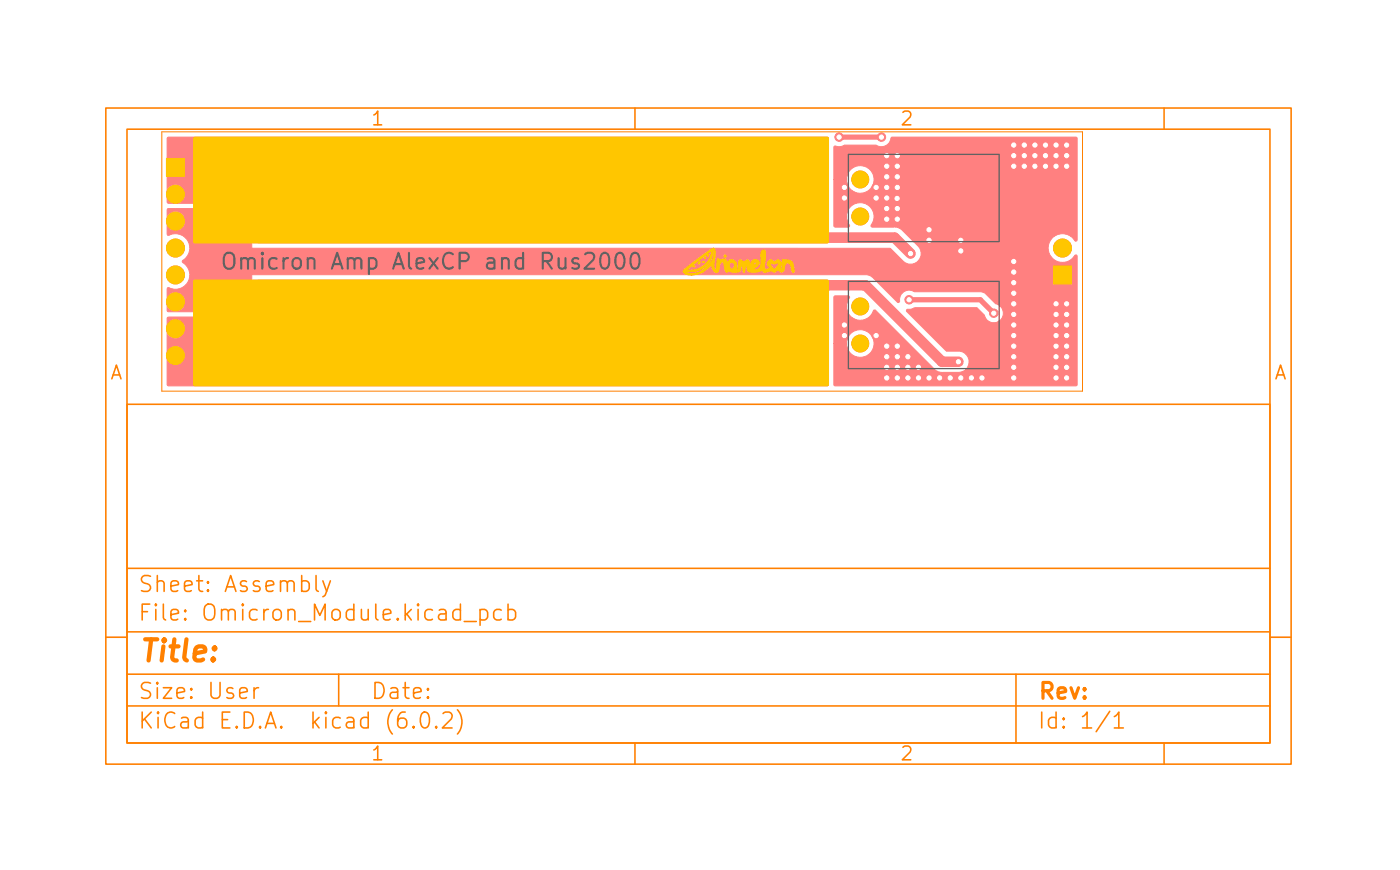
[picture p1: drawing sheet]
<svg xmlns="http://www.w3.org/2000/svg" width="132mm" height="82mm" viewBox="0 0 132 82" stroke-linecap="round" stroke-linejoin="round" font-family="sans-serif">
<defs><g id="words">
<text font-size="2.8" fill="#ff8000" x="13" y="62.5">Title:</text>
<text font-size="2.1" fill="#626262" x="23.2" y="25.5">Omicron Amp AlexCP and Rus2000</text>
<g font-size="2.1" fill="#ff8000">
<text x="13" y="58.6">File: Omicron_Module.kicad_pcb</text>
<text x="13" y="55.9">Sheet: Assembly</text>
<text x="13" y="68.8">KiCad E.D.A. kicad (6.0.2)</text>
<text x="13" y="66">Size: User</text>
<text x="35" y="66">Date:</text>
<text x="98" y="66">Rev:</text>
<text x="98" y="68.8">Id: 1/1</text>
</g>
<g font-size="1.8" fill="#ff8000">
<text x="35" y="11.9">1</text>
<text x="85" y="11.9">2</text>
<text x="10.3" y="35.9">A</text>
<text x="120.4" y="35.9">A</text>
<text x="35" y="71.8">1</text>
<text x="85" y="71.8">2</text>
</g>
</g></defs>
<g fill="#ff8080" stroke="#ff8080" stroke-width=".09">
<path d="M15.7 15h1.7v1.7h-1.7z"/>
<path d="M99.5 25.1h1.7v1.7h-1.7z"/>
<path d="M15.8 13h62.4l.1 .1v9.7l-.1 .2h-53.8l-.1-.2v-3.1l-.1-.2-.3-.3h-8l-.1-.1z"/>
<path d="M15.8 30h7.9a.64 .64 0 0 0 .6-.7v-2.7l.1-.1h53.8l.1 .1v9.7l-.1 .2h-62.3l-.1-.2z"/>
<path d="M23.8 23.5h60.3l1.3 1.2a1 1 0 0 0 1.3 0 1 1 0 0 0 .1-1.4l-1.6-1.6-.3-.2h-.4h-2.1l-.1-.2a1.32 1.32 0 0 0-.1-1.8 1.32 1.32 0 0 0-1.8 0 1.32 1.32 0 0 0-.1 1.8l-.1 .2h-1.3l-.1-.2v-4.3h1.2v.2a1.31 1.31 0 0 0 2.1 .8 1.31 1.31 0 0 0-.2-2.2 1.31 1.31 0 0 0-1.9 1.2h-1.2v-3.2l.6 .1 .4-.2h2.9a.94 .94 0 0 0 1.5-.7h17.5l.1 9.7-.2 .1a1.38 1.38 0 0 0-2-.5 1.38 1.38 0 0 0-.1 2.2 1.38 1.38 0 0 0 2.1-.4l.2 .1v12.1l-.1 .1-22.8 .1-.1-.2v-3.8h1.2a1.3 1.3 0 0 0 1.9 1.1 1.3 1.3 0 0 0 .2-2.2 1.3 1.3 0 0 0-2.1 .8v.3h-1.2v-4.4l.1-.1h1.3l.1 .1a1.32 1.32 0 0 0 .4 2 1.32 1.32 0 0 0 1.9-.8h.1l5.8 5.7 .4 .2h1.8a1 1 0 0 0 .9-1 1 1 0 0 0-.9-1h-1.3l-3.7-3.8v-.1l.7-.2h5.9l.7 .7a.91 .91 0 0 0 1.6 .4 .91 .91 0 0 0-.5-1.5l-1-.9-.4-.2-6.3-.1a.92 .92 0 0 0-1 .1 .92 .92 0 0 0-.4 .9h-.2l-2.4-2.3-.5-.2h-58.1z"/>
<path d="M15.8 19.8l7.9-.1 .1 .1v9.5l-.1 .2h-7.8l-.1-.2v-2l.1-.1a1.37 1.37 0 0 0 1.9-.6 1.37 1.37 0 0 0-.6-1.8v-.1a1.39 1.39 0 0 0 .6-1.9 1.39 1.39 0 0 0-1.9-.6l-.1-.1z"/>
<circle cx="81.3" cy="17" r=".8"/>
<circle cx="81.3" cy="20.5" r=".8"/>
<circle cx="81.3" cy="29" r=".8"/>
<circle cx="81.3" cy="32.5" r=".8"/>
<circle cx="27.3" cy="31.5" r="2.8"/>
<circle cx="27.3" cy="18" r="2.8"/>
<circle cx="16.6" cy="18.4" r=".85"/>
<circle cx="16.6" cy="20.9" r=".85"/>
<circle cx="16.6" cy="23.4" r=".85"/>
<circle cx="16.6" cy="26" r=".85"/>
<circle cx="16.6" cy="28.5" r=".85"/>
<circle cx="16.6" cy="31.1" r=".85"/>
<circle cx="16.6" cy="33.6" r=".85"/>
<circle cx="70.3" cy="31.5" r="2.8"/>
<circle cx="100.4" cy="23.4" r=".85"/>
<circle cx="70.3" cy="18" r="2.8"/>
<circle cx="84.8" cy="32.7" r=".4"/>
<circle cx="100.8" cy="14.7" r=".4"/>
<circle cx="96.8" cy="15.7" r=".4"/>
<circle cx="100.8" cy="31.7" r=".4"/>
<circle cx="84.8" cy="18.7" r=".4"/>
<circle cx="99.8" cy="35.7" r=".4"/>
<circle cx="87.8" cy="21.7" r=".4"/>
<circle cx="100.8" cy="32.7" r=".4"/>
<circle cx="92.8" cy="35.7" r=".4"/>
<circle cx="99.8" cy="14.7" r=".4"/>
<circle cx="100.8" cy="33.7" r=".4"/>
<circle cx="83.8" cy="14.7" r=".4"/>
<circle cx="90.8" cy="22.7" r=".4"/>
<circle cx="90.8" cy="23.7" r=".4"/>
<circle cx="100.8" cy="13.7" r=".4"/>
<circle cx="85.8" cy="34.7" r=".4"/>
<circle cx="84.8" cy="35.7" r=".4"/>
<circle cx="99.8" cy="34.7" r=".4"/>
<circle cx="79.8" cy="18.7" r=".4"/>
<circle cx="91.8" cy="35.7" r=".4"/>
<circle cx="84.8" cy="17.7" r=".4"/>
<circle cx="90.8" cy="35.7" r=".4"/>
<circle cx="84.8" cy="16.7" r=".4"/>
<circle cx="83.8" cy="19.7" r=".4"/>
<circle cx="99.8" cy="28.7" r=".4"/>
<circle cx="98.8" cy="15.7" r=".4"/>
<circle cx="100.8" cy="15.7" r=".4"/>
<circle cx="82.8" cy="17.7" r=".4"/>
<circle cx="95.8" cy="25.7" r=".4"/>
<circle cx="83.8" cy="20.7" r=".4"/>
<circle cx="85.8" cy="35.7" r=".4"/>
<circle cx="100.8" cy="30.7" r=".4"/>
<circle cx="84.8" cy="33.7" r=".4"/>
<circle cx="99.8" cy="32.7" r=".4"/>
<circle cx="95.8" cy="13.7" r=".4"/>
<circle cx="95.8" cy="28.7" r=".4"/>
<circle cx="83.8" cy="17.7" r=".4"/>
<circle cx="95.8" cy="29.7" r=".4"/>
<circle cx="86.8" cy="35.7" r=".4"/>
<circle cx="99.8" cy="30.7" r=".4"/>
<circle cx="84.8" cy="15.7" r=".4"/>
<circle cx="97.8" cy="14.7" r=".4"/>
<circle cx="83.8" cy="34.7" r=".4"/>
<circle cx="82.8" cy="31.7" r=".4"/>
<circle cx="100.8" cy="29.7" r=".4"/>
<circle cx="88.8" cy="35.7" r=".4"/>
<circle cx="95.8" cy="15.7" r=".4"/>
<circle cx="99.8" cy="13.7" r=".4"/>
<circle cx="83.8" cy="32.7" r=".4"/>
<circle cx="97.8" cy="13.7" r=".4"/>
<circle cx="95.8" cy="31.7" r=".4"/>
<circle cx="95.8" cy="33.7" r=".4"/>
<circle cx="95.8" cy="26.7" r=".4"/>
<circle cx="95.8" cy="34.7" r=".4"/>
<circle cx="79.8" cy="31.7" r=".4"/>
<circle cx="89.8" cy="35.7" r=".4"/>
<circle cx="84.8" cy="19.7" r=".4"/>
<circle cx="100.8" cy="34.7" r=".4"/>
<circle cx="97.8" cy="15.7" r=".4"/>
<circle cx="83.8" cy="33.7" r=".4"/>
<circle cx="95.8" cy="14.7" r=".4"/>
<circle cx="95.8" cy="27.7" r=".4"/>
<circle cx="99.8" cy="29.7" r=".4"/>
<circle cx="95.8" cy="24.7" r=".4"/>
<circle cx="79.8" cy="17.7" r=".4"/>
<circle cx="83.8" cy="16.7" r=".4"/>
<circle cx="95.8" cy="30.7" r=".4"/>
<circle cx="83.8" cy="15.7" r=".4"/>
<circle cx="100.8" cy="28.7" r=".4"/>
<circle cx="84.8" cy="14.7" r=".4"/>
<circle cx="83.8" cy="18.7" r=".4"/>
<circle cx="99.8" cy="31.7" r=".4"/>
<circle cx="86.8" cy="34.7" r=".4"/>
<circle cx="83.8" cy="35.7" r=".4"/>
<circle cx="98.8" cy="13.7" r=".4"/>
<circle cx="84.8" cy="34.7" r=".4"/>
<circle cx="96.8" cy="14.7" r=".4"/>
<circle cx="99.8" cy="33.7" r=".4"/>
<circle cx="85.8" cy="33.7" r=".4"/>
<circle cx="87.8" cy="22.7" r=".4"/>
<circle cx="96.8" cy="13.7" r=".4"/>
<circle cx="84.8" cy="20.7" r=".4"/>
<circle cx="99.8" cy="15.7" r=".4"/>
<circle cx="87.8" cy="35.7" r=".4"/>
<circle cx="95.8" cy="32.7" r=".4"/>
<circle cx="100.8" cy="35.7" r=".4"/>
<circle cx="95.8" cy="35.7" r=".4"/>
<circle cx="79.8" cy="30.7" r=".4"/>
<circle cx="98.8" cy="14.7" r=".4"/>
<circle cx="82.8" cy="18.7" r=".4"/>
<circle cx="83.3" cy="13" r=".4"/>
<circle cx="79.3" cy="13" r=".4"/>
<circle cx="39.8" cy="21.5" r=".4"/>
<circle cx="24.8" cy="22.5" r=".4"/>
<circle cx="66.8" cy="17.5" r=".4"/>
<circle cx="55.8" cy="22.5" r=".4"/>
<circle cx="27.8" cy="21.5" r=".4"/>
<circle cx="34.8" cy="15.5" r=".4"/>
<circle cx="65.8" cy="19.5" r=".4"/>
<circle cx="48.8" cy="21.5" r=".4"/>
<circle cx="52.8" cy="15.5" r=".4"/>
<circle cx="47.8" cy="19.5" r=".4"/>
<circle cx="37.8" cy="22.5" r=".4"/>
<circle cx="27.8" cy="22.5" r=".4"/>
<circle cx="63.8" cy="19.5" r=".4"/>
<circle cx="59.8" cy="17.5" r=".4"/>
<circle cx="35.8" cy="22.5" r=".4"/>
<circle cx="31.8" cy="21.5" r=".4"/>
<circle cx="62.8" cy="19.5" r=".4"/>
<circle cx="28.8" cy="21.5" r=".4"/>
<circle cx="64.8" cy="17.5" r=".4"/>
<circle cx="36.8" cy="22.5" r=".4"/>
<circle cx="26.8" cy="22.5" r=".4"/>
<circle cx="66.8" cy="18.5" r=".4"/>
<circle cx="48.8" cy="19.5" r=".4"/>
<circle cx="61.8" cy="18.5" r=".4"/>
<circle cx="49.8" cy="22.5" r=".4"/>
<circle cx="30.8" cy="17.5" r=".4"/>
<circle cx="60.8" cy="18.5" r=".4"/>
<circle cx="43.8" cy="18.5" r=".4"/>
<circle cx="44.8" cy="19.5" r=".4"/>
<circle cx="48.8" cy="20.5" r=".4"/>
<circle cx="53.8" cy="22.5" r=".4"/>
<circle cx="66.8" cy="20.5" r=".4"/>
<circle cx="62.8" cy="18.5" r=".4"/>
<circle cx="33.8" cy="15.5" r=".4"/>
<circle cx="24.8" cy="20.5" r=".4"/>
<circle cx="58.8" cy="15.5" r=".4"/>
<circle cx="42.8" cy="19.5" r=".4"/>
<circle cx="38.8" cy="15.5" r=".4"/>
<circle cx="65.8" cy="18.5" r=".4"/>
<circle cx="67.8" cy="20.5" r=".4"/>
<circle cx="43.8" cy="19.5" r=".4"/>
<circle cx="48.8" cy="18.5" r=".4"/>
<circle cx="50.8" cy="21.5" r=".4"/>
<circle cx="39.8" cy="20.5" r=".4"/>
<circle cx="64.8" cy="15.5" r=".4"/>
<circle cx="25.8" cy="21.5" r=".4"/>
<circle cx="39.8" cy="22.5" r=".4"/>
<circle cx="30.8" cy="15.5" r=".4"/>
<circle cx="66.8" cy="15.5" r=".4"/>
<circle cx="42.8" cy="18.5" r=".4"/>
<circle cx="31.8" cy="15.5" r=".4"/>
<circle cx="33.8" cy="22.5" r=".4"/>
<circle cx="46.8" cy="21.5" r=".4"/>
<circle cx="67.8" cy="15.5" r=".4"/>
<circle cx="28.8" cy="22.5" r=".4"/>
<circle cx="40.8" cy="19.5" r=".4"/>
<circle cx="32.8" cy="15.5" r=".4"/>
<circle cx="49.8" cy="19.5" r=".4"/>
<circle cx="31.8" cy="17.5" r=".4"/>
<circle cx="54.8" cy="22.5" r=".4"/>
<circle cx="57.8" cy="15.5" r=".4"/>
<circle cx="29.8" cy="22.5" r=".4"/>
<circle cx="60.8" cy="19.5" r=".4"/>
<circle cx="31.8" cy="19.5" r=".4"/>
<circle cx="24.8" cy="21.5" r=".4"/>
<circle cx="59.8" cy="18.5" r=".4"/>
<circle cx="51.8" cy="20.5" r=".4"/>
<circle cx="44.8" cy="18.5" r=".4"/>
<circle cx="30.8" cy="16.5" r=".4"/>
<circle cx="63.8" cy="18.5" r=".4"/>
<circle cx="61.8" cy="19.5" r=".4"/>
<circle cx="30.8" cy="22.5" r=".4"/>
<circle cx="29.8" cy="15.5" r=".4"/>
<circle cx="29.8" cy="21.5" r=".4"/>
<circle cx="45.8" cy="18.5" r=".4"/>
<circle cx="39.8" cy="17.5" r=".4"/>
<circle cx="57.8" cy="22.5" r=".4"/>
<circle cx="47.8" cy="18.5" r=".4"/>
<circle cx="39.8" cy="16.5" r=".4"/>
<circle cx="46.8" cy="17.5" r=".4"/>
<circle cx="39.8" cy="15.5" r=".4"/>
<circle cx="45.8" cy="17.5" r=".4"/>
<circle cx="48.8" cy="22.5" r=".4"/>
<circle cx="31.8" cy="22.5" r=".4"/>
<circle cx="47.8" cy="20.5" r=".4"/>
<circle cx="51.8" cy="19.5" r=".4"/>
<circle cx="30.8" cy="21.5" r=".4"/>
<circle cx="65.8" cy="15.5" r=".4"/>
<circle cx="46.8" cy="18.5" r=".4"/>
<circle cx="56.8" cy="15.5" r=".4"/>
<circle cx="29.8" cy="20.5" r=".4"/>
<circle cx="36.8" cy="15.5" r=".4"/>
<circle cx="66.8" cy="16.5" r=".4"/>
<circle cx="50.8" cy="19.5" r=".4"/>
<circle cx="45.8" cy="19.5" r=".4"/>
<circle cx="59.8" cy="19.5" r=".4"/>
<circle cx="37.8" cy="15.5" r=".4"/>
<circle cx="65.8" cy="16.5" r=".4"/>
<circle cx="39.8" cy="19.5" r=".4"/>
<circle cx="65.8" cy="17.5" r=".4"/>
<circle cx="38.8" cy="22.5" r=".4"/>
<circle cx="58.8" cy="22.5" r=".4"/>
<circle cx="64.8" cy="19.5" r=".4"/>
<circle cx="46.8" cy="22.5" r=".4"/>
<circle cx="31.8" cy="16.5" r=".4"/>
<circle cx="55.8" cy="15.5" r=".4"/>
<circle cx="50.8" cy="22.5" r=".4"/>
<circle cx="40.8" cy="18.5" r=".4"/>
<circle cx="59.8" cy="20.5" r=".4"/>
<circle cx="25.8" cy="22.5" r=".4"/>
<circle cx="30.8" cy="19.5" r=".4"/>
<circle cx="66.8" cy="19.5" r=".4"/>
<circle cx="53.8" cy="15.5" r=".4"/>
<circle cx="30.8" cy="18.5" r=".4"/>
<circle cx="41.8" cy="19.5" r=".4"/>
<circle cx="50.8" cy="20.5" r=".4"/>
<circle cx="59.8" cy="22.5" r=".4"/>
<circle cx="41.8" cy="18.5" r=".4"/>
<circle cx="51.8" cy="22.5" r=".4"/>
<circle cx="64.8" cy="16.5" r=".4"/>
<circle cx="49.8" cy="20.5" r=".4"/>
<circle cx="32.8" cy="22.5" r=".4"/>
<circle cx="59.8" cy="21.5" r=".4"/>
<circle cx="30.8" cy="20.5" r=".4"/>
<circle cx="59.8" cy="16.5" r=".4"/>
<circle cx="31.8" cy="18.5" r=".4"/>
<circle cx="56.8" cy="22.5" r=".4"/>
<circle cx="49.8" cy="21.5" r=".4"/>
<circle cx="46.8" cy="20.5" r=".4"/>
<circle cx="54.8" cy="15.5" r=".4"/>
<circle cx="46.8" cy="19.5" r=".4"/>
<circle cx="44.8" cy="17.5" r=".4"/>
<circle cx="59.8" cy="15.5" r=".4"/>
<circle cx="47.8" cy="21.5" r=".4"/>
<circle cx="52.8" cy="22.5" r=".4"/>
<circle cx="31.8" cy="20.5" r=".4"/>
<circle cx="86" cy="24" r=".4"/>
<circle cx="51.8" cy="21.5" r=".4"/>
<circle cx="35.8" cy="15.5" r=".4"/>
<circle cx="26.8" cy="21.5" r=".4"/>
<circle cx="34.8" cy="22.5" r=".4"/>
<circle cx="39.8" cy="18.5" r=".4"/>
<circle cx="47.8" cy="22.5" r=".4"/>
<circle cx="64.8" cy="18.5" r=".4"/>
<circle cx="44.8" cy="34" r=".4"/>
<circle cx="66.8" cy="32" r=".4"/>
<circle cx="44.8" cy="27" r=".4"/>
<circle cx="55.8" cy="30" r=".4"/>
<circle cx="50.8" cy="29" r=".4"/>
<circle cx="32.8" cy="32" r=".4"/>
<circle cx="63.8" cy="34" r=".4"/>
<circle cx="31.8" cy="32" r=".4"/>
<circle cx="32.8" cy="33" r=".4"/>
<circle cx="29.8" cy="27" r=".4"/>
<circle cx="56.8" cy="31" r=".4"/>
<circle cx="65.8" cy="32" r=".4"/>
<circle cx="29.8" cy="28" r=".4"/>
<circle cx="30.8" cy="28" r=".4"/>
<circle cx="53.8" cy="31" r=".4"/>
<circle cx="36.8" cy="31" r=".4"/>
<circle cx="62.8" cy="34" r=".4"/>
<circle cx="57.8" cy="31" r=".4"/>
<circle cx="65.8" cy="27" r=".4"/>
<circle cx="27.8" cy="28" r=".4"/>
<circle cx="65.8" cy="34" r=".4"/>
<circle cx="61.8" cy="27" r=".4"/>
<circle cx="49.8" cy="27" r=".4"/>
<circle cx="46.8" cy="29" r=".4"/>
<circle cx="67.8" cy="34" r=".4"/>
<circle cx="46.8" cy="28" r=".4"/>
<circle cx="50.8" cy="28" r=".4"/>
<circle cx="41.8" cy="27" r=".4"/>
<circle cx="57.8" cy="33" r=".4"/>
<circle cx="32.8" cy="34" r=".4"/>
<circle cx="41.8" cy="34" r=".4"/>
<circle cx="49.8" cy="30" r=".4"/>
<circle cx="46.8" cy="30" r=".4"/>
<circle cx="46.8" cy="27" r=".4"/>
<circle cx="45.8" cy="29" r=".4"/>
<circle cx="66.8" cy="28" r=".4"/>
<circle cx="63.8" cy="27" r=".4"/>
<circle cx="29.8" cy="34" r=".4"/>
<circle cx="32.8" cy="30" r=".4"/>
<circle cx="39.8" cy="34" r=".4"/>
<circle cx="37.8" cy="32" r=".4"/>
<circle cx="65.8" cy="31" r=".4"/>
<circle cx="47.8" cy="27" r=".4"/>
<circle cx="66.8" cy="34" r=".4"/>
<circle cx="52.8" cy="30.9" r=".4"/>
<circle cx="37.8" cy="31" r=".4"/>
<circle cx="42.8" cy="34" r=".4"/>
<circle cx="65.8" cy="29" r=".4"/>
<circle cx="31.8" cy="33" r=".4"/>
<circle cx="45.8" cy="27" r=".4"/>
<circle cx="37.8" cy="34" r=".4"/>
<circle cx="30.8" cy="34" r=".4"/>
<circle cx="47.8" cy="28" r=".4"/>
<circle cx="66.8" cy="27" r=".4"/>
<circle cx="29.8" cy="29" r=".4"/>
<circle cx="66.8" cy="31" r=".4"/>
<circle cx="36.8" cy="30" r=".4"/>
<circle cx="28.8" cy="27" r=".4"/>
<circle cx="50.8" cy="27" r=".4"/>
<circle cx="51.8" cy="30" r=".4"/>
<circle cx="37.8" cy="27" r=".4"/>
<circle cx="39.8" cy="27" r=".4"/>
<circle cx="30.8" cy="30" r=".4"/>
<circle cx="32.8" cy="31" r=".4"/>
<circle cx="30.8" cy="29" r=".4"/>
<circle cx="27.8" cy="27" r=".4"/>
<circle cx="45.8" cy="30" r=".4"/>
<circle cx="26.8" cy="28" r=".4"/>
<circle cx="49.8" cy="31" r=".4"/>
<circle cx="55.8" cy="31" r=".4"/>
<circle cx="37.8" cy="33" r=".4"/>
<circle cx="25.8" cy="28" r=".4"/>
<circle cx="51.8" cy="32" r=".4"/>
<circle cx="52.8" cy="31.9" r=".4"/>
<circle cx="35.8" cy="31" r=".4"/>
<circle cx="33.8" cy="30.9" r=".4"/>
<circle cx="51.8" cy="31" r=".4"/>
<circle cx="62.8" cy="27" r=".4"/>
<circle cx="57.8" cy="30" r=".4"/>
<circle cx="48.8" cy="30" r=".4"/>
<circle cx="67.8" cy="28" r=".4"/>
<circle cx="68.8" cy="28" r=".4"/>
<circle cx="53.8" cy="30" r=".4"/>
<circle cx="50.8" cy="31" r=".4"/>
<circle cx="57.8" cy="27" r=".4"/>
<circle cx="66.8" cy="29" r=".4"/>
<circle cx="64.8" cy="27" r=".4"/>
<circle cx="34.8" cy="31" r=".4"/>
<circle cx="28.8" cy="28" r=".4"/>
<circle cx="49.8" cy="28" r=".4"/>
<circle cx="65.8" cy="28" r=".4"/>
<circle cx="48.8" cy="27" r=".4"/>
<circle cx="25.8" cy="27" r=".4"/>
<circle cx="48.8" cy="31" r=".4"/>
<circle cx="67.8" cy="27" r=".4"/>
<circle cx="47.8" cy="30" r=".4"/>
<circle cx="43.8" cy="34" r=".4"/>
<circle cx="66.8" cy="33" r=".4"/>
<circle cx="59.8" cy="27" r=".4"/>
<circle cx="50.8" cy="30" r=".4"/>
<circle cx="33.8" cy="29.9" r=".4"/>
<circle cx="40.8" cy="34" r=".4"/>
<circle cx="35.8" cy="30" r=".4"/>
<circle cx="31.8" cy="30" r=".4"/>
<circle cx="57.8" cy="28" r=".4"/>
<circle cx="37.8" cy="30" r=".4"/>
<circle cx="66.8" cy="30" r=".4"/>
<circle cx="47.8" cy="29" r=".4"/>
<circle cx="56.8" cy="30" r=".4"/>
<circle cx="57.8" cy="34" r=".4"/>
<circle cx="31.8" cy="34" r=".4"/>
<circle cx="58.8" cy="34" r=".4"/>
<circle cx="90.6" cy="34.2" r=".4"/>
<circle cx="57.8" cy="29" r=".4"/>
<circle cx="52.8" cy="29.9" r=".4"/>
<circle cx="37.8" cy="28" r=".4"/>
<circle cx="64.8" cy="34" r=".4"/>
<circle cx="54.8" cy="31" r=".4"/>
<circle cx="37.8" cy="29" r=".4"/>
<circle cx="43.8" cy="27" r=".4"/>
<circle cx="30.8" cy="27" r=".4"/>
<circle cx="70.8" cy="28" r=".4"/>
<circle cx="31.8" cy="31" r=".4"/>
<circle cx="54.8" cy="30" r=".4"/>
<circle cx="48.8" cy="28" r=".4"/>
<circle cx="38.8" cy="27" r=".4"/>
<circle cx="30.8" cy="32" r=".4"/>
<circle cx="67.8" cy="29" r=".4"/>
<circle cx="34.8" cy="30" r=".4"/>
<circle cx="60.8" cy="27" r=".4"/>
<circle cx="24.8" cy="28" r=".4"/>
<circle cx="69.8" cy="28" r=".4"/>
<circle cx="59.8" cy="34" r=".4"/>
<circle cx="30.8" cy="31" r=".4"/>
<circle cx="42.8" cy="27" r=".4"/>
<circle cx="65.8" cy="30" r=".4"/>
<circle cx="60.8" cy="34" r=".4"/>
<circle cx="65.8" cy="33" r=".4"/>
<circle cx="38.8" cy="34" r=".4"/>
<circle cx="58.8" cy="27" r=".4"/>
<circle cx="61.8" cy="34" r=".4"/>
<circle cx="40.8" cy="27" r=".4"/>
<circle cx="24.8" cy="27" r=".4"/>
<circle cx="50.8" cy="32" r=".4"/>
<circle cx="30.8" cy="33" r=".4"/>
<circle cx="49.8" cy="29" r=".4"/>
<circle cx="26.8" cy="27" r=".4"/>
<circle cx="24.8" cy="29" r=".4"/>
<circle cx="45.8" cy="28" r=".4"/>
<circle cx="48.8" cy="29" r=".4"/>
<circle cx="57.8" cy="32" r=".4"/>
<circle cx="85.9" cy="28.3" r=".4"/>
<circle cx="93.9" cy="29.6" r=".4"/>
</g>
<path d="M79.3 13h4M85.9 28.3h6.7l1.3 1.3" fill="none" stroke="#ff8080" stroke-width=".5"/>
<path d="M75.5 22.5h9l1.5 1.5M76.5 27h5.3l7.2 7.2h1.6" fill="none" stroke="#ff8080" stroke-width="1"/>
<g fill="#fff" stroke="#fff" stroke-width=".09">
<circle cx="84.8" cy="32.7" r=".2"/>
<circle cx="100.8" cy="14.7" r=".2"/>
<circle cx="96.8" cy="15.7" r=".2"/>
<circle cx="100.8" cy="31.7" r=".2"/>
<circle cx="84.8" cy="18.7" r=".2"/>
<circle cx="99.8" cy="35.7" r=".2"/>
<circle cx="87.8" cy="21.7" r=".2"/>
<circle cx="100.8" cy="32.7" r=".2"/>
<circle cx="92.8" cy="35.7" r=".2"/>
<circle cx="99.8" cy="14.7" r=".2"/>
<circle cx="100.8" cy="33.7" r=".2"/>
<circle cx="83.8" cy="14.7" r=".2"/>
<circle cx="90.8" cy="22.7" r=".2"/>
<circle cx="90.8" cy="23.7" r=".2"/>
<circle cx="100.8" cy="13.7" r=".2"/>
<circle cx="85.8" cy="34.7" r=".2"/>
<circle cx="84.8" cy="35.7" r=".2"/>
<circle cx="99.8" cy="34.7" r=".2"/>
<circle cx="79.8" cy="18.7" r=".2"/>
<circle cx="91.8" cy="35.7" r=".2"/>
<circle cx="84.8" cy="17.7" r=".2"/>
<circle cx="90.8" cy="35.7" r=".2"/>
<circle cx="84.8" cy="16.7" r=".2"/>
<circle cx="83.8" cy="19.7" r=".2"/>
<circle cx="99.8" cy="28.7" r=".2"/>
<circle cx="98.8" cy="15.7" r=".2"/>
<circle cx="100.8" cy="15.7" r=".2"/>
<circle cx="82.8" cy="17.7" r=".2"/>
<circle cx="95.8" cy="25.7" r=".2"/>
<circle cx="83.8" cy="20.7" r=".2"/>
<circle cx="85.8" cy="35.7" r=".2"/>
<circle cx="100.8" cy="30.7" r=".2"/>
<circle cx="84.8" cy="33.7" r=".2"/>
<circle cx="99.8" cy="32.7" r=".2"/>
<circle cx="95.8" cy="13.7" r=".2"/>
<circle cx="95.8" cy="28.7" r=".2"/>
<circle cx="83.8" cy="17.7" r=".2"/>
<circle cx="95.8" cy="29.7" r=".2"/>
<circle cx="86.8" cy="35.7" r=".2"/>
<circle cx="99.8" cy="30.7" r=".2"/>
<circle cx="84.8" cy="15.7" r=".2"/>
<circle cx="97.8" cy="14.7" r=".2"/>
<circle cx="83.8" cy="34.7" r=".2"/>
<circle cx="82.8" cy="31.7" r=".2"/>
<circle cx="100.8" cy="29.7" r=".2"/>
<circle cx="88.8" cy="35.7" r=".2"/>
<circle cx="95.8" cy="15.7" r=".2"/>
<circle cx="99.8" cy="13.7" r=".2"/>
<circle cx="83.8" cy="32.7" r=".2"/>
<circle cx="97.8" cy="13.7" r=".2"/>
<circle cx="95.8" cy="31.7" r=".2"/>
<circle cx="95.8" cy="33.7" r=".2"/>
<circle cx="95.8" cy="26.7" r=".2"/>
<circle cx="95.8" cy="34.7" r=".2"/>
<circle cx="79.8" cy="31.7" r=".2"/>
<circle cx="89.8" cy="35.7" r=".2"/>
<circle cx="84.8" cy="19.7" r=".2"/>
<circle cx="100.8" cy="34.7" r=".2"/>
<circle cx="97.8" cy="15.7" r=".2"/>
<circle cx="83.8" cy="33.7" r=".2"/>
<circle cx="95.8" cy="14.7" r=".2"/>
<circle cx="95.8" cy="27.7" r=".2"/>
<circle cx="99.8" cy="29.7" r=".2"/>
<circle cx="95.8" cy="24.7" r=".2"/>
<circle cx="79.8" cy="17.7" r=".2"/>
<circle cx="83.8" cy="16.7" r=".2"/>
<circle cx="95.8" cy="30.7" r=".2"/>
<circle cx="83.8" cy="15.7" r=".2"/>
<circle cx="100.8" cy="28.7" r=".2"/>
<circle cx="84.8" cy="14.7" r=".2"/>
<circle cx="83.8" cy="18.7" r=".2"/>
<circle cx="99.8" cy="31.7" r=".2"/>
<circle cx="86.8" cy="34.7" r=".2"/>
<circle cx="83.8" cy="35.7" r=".2"/>
<circle cx="98.8" cy="13.7" r=".2"/>
<circle cx="84.8" cy="34.7" r=".2"/>
<circle cx="96.8" cy="14.7" r=".2"/>
<circle cx="99.8" cy="33.7" r=".2"/>
<circle cx="85.8" cy="33.7" r=".2"/>
<circle cx="87.8" cy="22.7" r=".2"/>
<circle cx="96.8" cy="13.7" r=".2"/>
<circle cx="84.8" cy="20.7" r=".2"/>
<circle cx="99.8" cy="15.7" r=".2"/>
<circle cx="87.8" cy="35.7" r=".2"/>
<circle cx="95.8" cy="32.7" r=".2"/>
<circle cx="100.8" cy="35.7" r=".2"/>
<circle cx="95.8" cy="35.7" r=".2"/>
<circle cx="79.8" cy="30.7" r=".2"/>
<circle cx="98.8" cy="14.7" r=".2"/>
<circle cx="82.8" cy="18.7" r=".2"/>
<circle cx="83.3" cy="13" r=".2"/>
<circle cx="79.3" cy="13" r=".2"/>
<circle cx="39.8" cy="21.5" r=".2"/>
<circle cx="24.8" cy="22.5" r=".2"/>
<circle cx="66.8" cy="17.5" r=".2"/>
<circle cx="55.8" cy="22.5" r=".2"/>
<circle cx="27.8" cy="21.5" r=".2"/>
<circle cx="34.8" cy="15.5" r=".2"/>
<circle cx="65.8" cy="19.5" r=".2"/>
<circle cx="48.8" cy="21.5" r=".2"/>
<circle cx="52.8" cy="15.5" r=".2"/>
<circle cx="47.8" cy="19.5" r=".2"/>
<circle cx="37.8" cy="22.5" r=".2"/>
<circle cx="27.8" cy="22.5" r=".2"/>
<circle cx="63.8" cy="19.5" r=".2"/>
<circle cx="59.8" cy="17.5" r=".2"/>
<circle cx="35.8" cy="22.5" r=".2"/>
<circle cx="31.8" cy="21.5" r=".2"/>
<circle cx="62.8" cy="19.5" r=".2"/>
<circle cx="28.8" cy="21.5" r=".2"/>
<circle cx="64.8" cy="17.5" r=".2"/>
<circle cx="36.8" cy="22.5" r=".2"/>
<circle cx="26.8" cy="22.5" r=".2"/>
<circle cx="66.8" cy="18.5" r=".2"/>
<circle cx="48.8" cy="19.5" r=".2"/>
<circle cx="61.8" cy="18.5" r=".2"/>
<circle cx="49.8" cy="22.5" r=".2"/>
<circle cx="30.8" cy="17.5" r=".2"/>
<circle cx="60.8" cy="18.5" r=".2"/>
<circle cx="43.8" cy="18.5" r=".2"/>
<circle cx="44.8" cy="19.5" r=".2"/>
<circle cx="48.8" cy="20.5" r=".2"/>
<circle cx="53.8" cy="22.5" r=".2"/>
<circle cx="66.8" cy="20.5" r=".2"/>
<circle cx="62.8" cy="18.5" r=".2"/>
<circle cx="33.8" cy="15.5" r=".2"/>
<circle cx="24.8" cy="20.5" r=".2"/>
<circle cx="58.8" cy="15.5" r=".2"/>
<circle cx="42.8" cy="19.5" r=".2"/>
<circle cx="38.8" cy="15.5" r=".2"/>
<circle cx="65.8" cy="18.5" r=".2"/>
<circle cx="67.8" cy="20.5" r=".2"/>
<circle cx="43.8" cy="19.5" r=".2"/>
<circle cx="48.8" cy="18.5" r=".2"/>
<circle cx="50.8" cy="21.5" r=".2"/>
<circle cx="39.8" cy="20.5" r=".2"/>
<circle cx="64.8" cy="15.5" r=".2"/>
<circle cx="25.8" cy="21.5" r=".2"/>
<circle cx="39.8" cy="22.5" r=".2"/>
<circle cx="30.8" cy="15.5" r=".2"/>
<circle cx="66.8" cy="15.5" r=".2"/>
<circle cx="42.8" cy="18.5" r=".2"/>
<circle cx="31.8" cy="15.5" r=".2"/>
<circle cx="33.8" cy="22.5" r=".2"/>
<circle cx="46.8" cy="21.5" r=".2"/>
<circle cx="67.8" cy="15.5" r=".2"/>
<circle cx="28.8" cy="22.5" r=".2"/>
<circle cx="40.8" cy="19.5" r=".2"/>
<circle cx="32.8" cy="15.5" r=".2"/>
<circle cx="49.8" cy="19.5" r=".2"/>
<circle cx="31.8" cy="17.5" r=".2"/>
<circle cx="54.8" cy="22.5" r=".2"/>
<circle cx="57.8" cy="15.5" r=".2"/>
<circle cx="29.8" cy="22.5" r=".2"/>
<circle cx="60.8" cy="19.5" r=".2"/>
<circle cx="31.8" cy="19.5" r=".2"/>
<circle cx="24.8" cy="21.5" r=".2"/>
<circle cx="59.8" cy="18.5" r=".2"/>
<circle cx="51.8" cy="20.5" r=".2"/>
<circle cx="44.8" cy="18.5" r=".2"/>
<circle cx="30.8" cy="16.5" r=".2"/>
<circle cx="63.8" cy="18.5" r=".2"/>
<circle cx="61.8" cy="19.5" r=".2"/>
<circle cx="30.8" cy="22.5" r=".2"/>
<circle cx="29.8" cy="15.5" r=".2"/>
<circle cx="29.8" cy="21.5" r=".2"/>
<circle cx="45.8" cy="18.5" r=".2"/>
<circle cx="39.8" cy="17.5" r=".2"/>
<circle cx="57.8" cy="22.5" r=".2"/>
<circle cx="47.8" cy="18.5" r=".2"/>
<circle cx="39.8" cy="16.5" r=".2"/>
<circle cx="46.8" cy="17.5" r=".2"/>
<circle cx="39.8" cy="15.5" r=".2"/>
<circle cx="45.8" cy="17.5" r=".2"/>
<circle cx="48.8" cy="22.5" r=".2"/>
<circle cx="31.8" cy="22.5" r=".2"/>
<circle cx="47.8" cy="20.5" r=".2"/>
<circle cx="51.8" cy="19.5" r=".2"/>
<circle cx="30.8" cy="21.5" r=".2"/>
<circle cx="65.8" cy="15.5" r=".2"/>
<circle cx="46.8" cy="18.5" r=".2"/>
<circle cx="56.8" cy="15.5" r=".2"/>
<circle cx="29.8" cy="20.5" r=".2"/>
<circle cx="36.8" cy="15.5" r=".2"/>
<circle cx="66.8" cy="16.5" r=".2"/>
<circle cx="50.8" cy="19.5" r=".2"/>
<circle cx="45.8" cy="19.5" r=".2"/>
<circle cx="59.8" cy="19.5" r=".2"/>
<circle cx="37.8" cy="15.5" r=".2"/>
<circle cx="65.8" cy="16.5" r=".2"/>
<circle cx="39.8" cy="19.5" r=".2"/>
<circle cx="65.8" cy="17.5" r=".2"/>
<circle cx="38.8" cy="22.5" r=".2"/>
<circle cx="58.8" cy="22.5" r=".2"/>
<circle cx="64.8" cy="19.5" r=".2"/>
<circle cx="46.8" cy="22.5" r=".2"/>
<circle cx="31.8" cy="16.5" r=".2"/>
<circle cx="55.8" cy="15.5" r=".2"/>
<circle cx="50.8" cy="22.5" r=".2"/>
<circle cx="40.8" cy="18.5" r=".2"/>
<circle cx="59.8" cy="20.5" r=".2"/>
<circle cx="25.8" cy="22.5" r=".2"/>
<circle cx="30.8" cy="19.5" r=".2"/>
<circle cx="66.8" cy="19.5" r=".2"/>
<circle cx="53.8" cy="15.5" r=".2"/>
<circle cx="30.8" cy="18.5" r=".2"/>
<circle cx="41.8" cy="19.5" r=".2"/>
<circle cx="50.8" cy="20.5" r=".2"/>
<circle cx="59.8" cy="22.5" r=".2"/>
<circle cx="41.8" cy="18.5" r=".2"/>
<circle cx="51.8" cy="22.5" r=".2"/>
<circle cx="64.8" cy="16.5" r=".2"/>
<circle cx="49.8" cy="20.5" r=".2"/>
<circle cx="32.8" cy="22.5" r=".2"/>
<circle cx="59.8" cy="21.5" r=".2"/>
<circle cx="30.8" cy="20.5" r=".2"/>
<circle cx="59.8" cy="16.5" r=".2"/>
<circle cx="31.8" cy="18.5" r=".2"/>
<circle cx="56.8" cy="22.5" r=".2"/>
<circle cx="49.8" cy="21.5" r=".2"/>
<circle cx="46.8" cy="20.5" r=".2"/>
<circle cx="54.8" cy="15.5" r=".2"/>
<circle cx="46.8" cy="19.5" r=".2"/>
<circle cx="44.8" cy="17.5" r=".2"/>
<circle cx="59.8" cy="15.5" r=".2"/>
<circle cx="47.8" cy="21.5" r=".2"/>
<circle cx="52.8" cy="22.5" r=".2"/>
<circle cx="31.8" cy="20.5" r=".2"/>
<circle cx="86" cy="24" r=".2"/>
<circle cx="51.8" cy="21.5" r=".2"/>
<circle cx="35.8" cy="15.5" r=".2"/>
<circle cx="26.8" cy="21.5" r=".2"/>
<circle cx="34.8" cy="22.5" r=".2"/>
<circle cx="39.8" cy="18.5" r=".2"/>
<circle cx="47.8" cy="22.5" r=".2"/>
<circle cx="64.8" cy="18.5" r=".2"/>
<circle cx="44.8" cy="34" r=".2"/>
<circle cx="66.8" cy="32" r=".2"/>
<circle cx="44.8" cy="27" r=".2"/>
<circle cx="55.8" cy="30" r=".2"/>
<circle cx="50.8" cy="29" r=".2"/>
<circle cx="32.8" cy="32" r=".2"/>
<circle cx="63.8" cy="34" r=".2"/>
<circle cx="31.8" cy="32" r=".2"/>
<circle cx="32.8" cy="33" r=".2"/>
<circle cx="29.8" cy="27" r=".2"/>
<circle cx="56.8" cy="31" r=".2"/>
<circle cx="65.8" cy="32" r=".2"/>
<circle cx="29.8" cy="28" r=".2"/>
<circle cx="30.8" cy="28" r=".2"/>
<circle cx="53.8" cy="31" r=".2"/>
<circle cx="36.8" cy="31" r=".2"/>
<circle cx="62.8" cy="34" r=".2"/>
<circle cx="57.8" cy="31" r=".2"/>
<circle cx="65.8" cy="27" r=".2"/>
<circle cx="27.8" cy="28" r=".2"/>
<circle cx="65.8" cy="34" r=".2"/>
<circle cx="61.8" cy="27" r=".2"/>
<circle cx="49.8" cy="27" r=".2"/>
<circle cx="46.8" cy="29" r=".2"/>
<circle cx="67.8" cy="34" r=".2"/>
<circle cx="46.8" cy="28" r=".2"/>
<circle cx="50.8" cy="28" r=".2"/>
<circle cx="41.8" cy="27" r=".2"/>
<circle cx="57.8" cy="33" r=".2"/>
<circle cx="32.8" cy="34" r=".2"/>
<circle cx="41.8" cy="34" r=".2"/>
<circle cx="49.8" cy="30" r=".2"/>
<circle cx="46.8" cy="30" r=".2"/>
<circle cx="46.8" cy="27" r=".2"/>
<circle cx="45.8" cy="29" r=".2"/>
<circle cx="66.8" cy="28" r=".2"/>
<circle cx="63.8" cy="27" r=".2"/>
<circle cx="29.8" cy="34" r=".2"/>
<circle cx="32.8" cy="30" r=".2"/>
<circle cx="39.8" cy="34" r=".2"/>
<circle cx="37.8" cy="32" r=".2"/>
<circle cx="65.8" cy="31" r=".2"/>
<circle cx="47.8" cy="27" r=".2"/>
<circle cx="66.8" cy="34" r=".2"/>
<circle cx="52.8" cy="30.9" r=".2"/>
<circle cx="37.8" cy="31" r=".2"/>
<circle cx="42.8" cy="34" r=".2"/>
<circle cx="65.8" cy="29" r=".2"/>
<circle cx="31.8" cy="33" r=".2"/>
<circle cx="45.8" cy="27" r=".2"/>
<circle cx="37.8" cy="34" r=".2"/>
<circle cx="30.8" cy="34" r=".2"/>
<circle cx="47.8" cy="28" r=".2"/>
<circle cx="66.8" cy="27" r=".2"/>
<circle cx="29.8" cy="29" r=".2"/>
<circle cx="66.8" cy="31" r=".2"/>
<circle cx="36.8" cy="30" r=".2"/>
<circle cx="28.8" cy="27" r=".2"/>
<circle cx="50.8" cy="27" r=".2"/>
<circle cx="51.8" cy="30" r=".2"/>
<circle cx="37.8" cy="27" r=".2"/>
<circle cx="39.8" cy="27" r=".2"/>
<circle cx="30.8" cy="30" r=".2"/>
<circle cx="32.8" cy="31" r=".2"/>
<circle cx="30.8" cy="29" r=".2"/>
<circle cx="27.8" cy="27" r=".2"/>
<circle cx="45.8" cy="30" r=".2"/>
<circle cx="26.8" cy="28" r=".2"/>
<circle cx="49.8" cy="31" r=".2"/>
<circle cx="55.8" cy="31" r=".2"/>
<circle cx="37.8" cy="33" r=".2"/>
<circle cx="25.8" cy="28" r=".2"/>
<circle cx="51.8" cy="32" r=".2"/>
<circle cx="52.8" cy="31.9" r=".2"/>
<circle cx="35.8" cy="31" r=".2"/>
<circle cx="33.8" cy="30.9" r=".2"/>
<circle cx="51.8" cy="31" r=".2"/>
<circle cx="62.8" cy="27" r=".2"/>
<circle cx="57.8" cy="30" r=".2"/>
<circle cx="48.8" cy="30" r=".2"/>
<circle cx="67.8" cy="28" r=".2"/>
<circle cx="68.8" cy="28" r=".2"/>
<circle cx="53.8" cy="30" r=".2"/>
<circle cx="50.8" cy="31" r=".2"/>
<circle cx="57.8" cy="27" r=".2"/>
<circle cx="66.8" cy="29" r=".2"/>
<circle cx="64.8" cy="27" r=".2"/>
<circle cx="34.8" cy="31" r=".2"/>
<circle cx="28.8" cy="28" r=".2"/>
<circle cx="49.8" cy="28" r=".2"/>
<circle cx="65.8" cy="28" r=".2"/>
<circle cx="48.8" cy="27" r=".2"/>
<circle cx="25.8" cy="27" r=".2"/>
<circle cx="48.8" cy="31" r=".2"/>
<circle cx="67.8" cy="27" r=".2"/>
<circle cx="47.8" cy="30" r=".2"/>
<circle cx="43.8" cy="34" r=".2"/>
<circle cx="66.8" cy="33" r=".2"/>
<circle cx="59.8" cy="27" r=".2"/>
<circle cx="50.8" cy="30" r=".2"/>
<circle cx="33.8" cy="29.9" r=".2"/>
<circle cx="40.8" cy="34" r=".2"/>
<circle cx="35.8" cy="30" r=".2"/>
<circle cx="31.8" cy="30" r=".2"/>
<circle cx="57.8" cy="28" r=".2"/>
<circle cx="37.8" cy="30" r=".2"/>
<circle cx="66.8" cy="30" r=".2"/>
<circle cx="47.8" cy="29" r=".2"/>
<circle cx="56.8" cy="30" r=".2"/>
<circle cx="57.8" cy="34" r=".2"/>
<circle cx="31.8" cy="34" r=".2"/>
<circle cx="58.8" cy="34" r=".2"/>
<circle cx="90.6" cy="34.2" r=".2"/>
<circle cx="57.8" cy="29" r=".2"/>
<circle cx="52.8" cy="29.9" r=".2"/>
<circle cx="37.8" cy="28" r=".2"/>
<circle cx="64.8" cy="34" r=".2"/>
<circle cx="54.8" cy="31" r=".2"/>
<circle cx="37.8" cy="29" r=".2"/>
<circle cx="43.8" cy="27" r=".2"/>
<circle cx="30.8" cy="27" r=".2"/>
<circle cx="70.8" cy="28" r=".2"/>
<circle cx="31.8" cy="31" r=".2"/>
<circle cx="54.8" cy="30" r=".2"/>
<circle cx="48.8" cy="28" r=".2"/>
<circle cx="38.8" cy="27" r=".2"/>
<circle cx="30.8" cy="32" r=".2"/>
<circle cx="67.8" cy="29" r=".2"/>
<circle cx="34.8" cy="30" r=".2"/>
<circle cx="60.8" cy="27" r=".2"/>
<circle cx="24.8" cy="28" r=".2"/>
<circle cx="69.8" cy="28" r=".2"/>
<circle cx="59.8" cy="34" r=".2"/>
<circle cx="30.8" cy="31" r=".2"/>
<circle cx="42.8" cy="27" r=".2"/>
<circle cx="65.8" cy="30" r=".2"/>
<circle cx="60.8" cy="34" r=".2"/>
<circle cx="65.8" cy="33" r=".2"/>
<circle cx="38.8" cy="34" r=".2"/>
<circle cx="58.8" cy="27" r=".2"/>
<circle cx="61.8" cy="34" r=".2"/>
<circle cx="40.8" cy="27" r=".2"/>
<circle cx="24.8" cy="27" r=".2"/>
<circle cx="50.8" cy="32" r=".2"/>
<circle cx="30.8" cy="33" r=".2"/>
<circle cx="49.8" cy="29" r=".2"/>
<circle cx="26.8" cy="27" r=".2"/>
<circle cx="24.8" cy="29" r=".2"/>
<circle cx="45.8" cy="28" r=".2"/>
<circle cx="48.8" cy="29" r=".2"/>
<circle cx="57.8" cy="32" r=".2"/>
<circle cx="85.9" cy="28.3" r=".2"/>
<circle cx="93.9" cy="29.6" r=".2"/>
<circle cx="81.3" cy="17" r=".4"/>
<circle cx="81.3" cy="20.5" r=".4"/>
<circle cx="81.3" cy="29" r=".4"/>
<circle cx="81.3" cy="32.5" r=".4"/>
<circle cx="27.3" cy="31.5" r="1.85"/>
<circle cx="27.3" cy="18" r="1.85"/>
<circle cx="16.6" cy="15.8" r=".5"/>
<circle cx="16.6" cy="18.4" r=".5"/>
<circle cx="16.6" cy="20.9" r=".5"/>
<circle cx="16.6" cy="23.4" r=".5"/>
<circle cx="16.6" cy="26" r=".5"/>
<circle cx="16.6" cy="28.5" r=".5"/>
<circle cx="16.6" cy="31.1" r=".5"/>
<circle cx="16.6" cy="33.6" r=".5"/>
<circle cx="70.3" cy="31.5" r="1.85"/>
<circle cx="100.4" cy="26" r=".5"/>
<circle cx="100.4" cy="23.4" r=".5"/>
<circle cx="70.3" cy="18" r="1.85"/>
</g>
<g fill="none" stroke="#ffc600" stroke-width=".1">
<path d="M64.6 25.7h.1M64.7 25.5h.2M65.1 25.3l1.6-1.2a.64 .64 0 0 1 .5-.4 1.95 1.95 0 0 1-2.3 1.8zM65.5 25.1l.1 .1zM65.6 25.2h.1M66 24.8h.1l-.1 .1zM66.4 24.7l.1 .1zM66.5 24.7h.1M66.6 24.3v.1zM66.6 24.4h.1M66.8 24.1h.1M66.9 24l.1 .1-.1 .1z"/>
<path d="M67.3 23.7v-.1l.1-.1a1.15 1.15 0 0 1-.4 1.5 1.82 1.82 0 0 1-2.3 .7M67.3 23.7h.1M67.3 23.7a1.99 1.99 0 0 1-2.4 1.9l-.2 .1M67.4 23.5l-2.4 1.7-.4 .4v.1M67.4 23.5h.1M67.4 23.5l.2 .3-.2 1.4 .2 .3 .1-.2 .1-.8 .2 .1 .5-.1 .1 .1 .1 .4a.54 .54 0 0 1 .5-.4 .68 .68 0 0 1 .4 .8l.1 .1 .2-.9h.1l.3 .2 .3-.2a.91 .91 0 0 1 .2 .9l.2-.7 .1-.2a.42 .42 0 0 1 .6 .1 .87 .87 0 0 1-.5 .7l.1 .1a.47 .47 0 0 0 .6-.5v-.6a.73 .73 0 0 1 .1-.7l.2-.1 .1 .2v.9a.66 .66 0 0 0 .1 .8l.3-.2-.1-.2a.33 .33 0 0 1 0-.3 .33 .33 0 0 1 .3-.2l.2 .2 .4-.2 .2 .1a.43 .43 0 0 1 0 .6l.2 .2v-.9a.87 .87 0 0 1 .9 .2 .87 .87 0 0 1 .2 .9h-.1l-.1-.3a.54 .54 0 0 0-.4-.6l-.1 .1-.2 .4M68.4 24.2h.1M68.4 25.1l.1 .3 .2 .3 .1-.1 .7 .1M68.4 25.1h.5M68.4 25.1v-.4h-.1a.67 .67 0 0 0-.4 .7v.2l-.1 .1a.63 .63 0 0 1-.6-.7 2.09 2.09 0 0 1-2.5 .8l-.1-.1M68.5 24.1l.1 .1-.1 .1-.1-.1zM69 24.8l.2-.1 .2 .1a.43 .43 0 0 1-.2 .7 .41 .41 0 0 1-.2-.7z"/>
<path d="M69.5 25.7h.1M70.5 25l-.2 .7-.2-.7-.2 .6-.4 .1M70.5 25l.2 .5a1.52 1.52 0 0 0 1.3 0l.1 .1M70.5 25h.1M70.9 25h.2M71.1 25l.1 .1h.1M71.1 25a.3 .3 0 0 1 .4-.3v.2l-.2 .1M71.3 25v.1M71.9 24.2h.2M72.1 24.2v.2M72.1 24.2v-.2v.3M72.1 25.6h.1"/>
<path d="M72.1 24.3v.1M72.5 24.9h.2M72.7 24.9l.2 .3 .3 .3M72.7 24.9l.1-.1a.59 .59 0 0 0 .7 0l.1 .1v.1l-.4 .5M73.2 25.5h.1M74.1 25.3h.1M74.1 25.3v.2l-.2 .2-.3-.2-.4 .2h-.1a.98 .98 0 0 0-.9 0l-.1-.1"/>
</g>
<g fill="#ffc600" stroke="#ffc600" stroke-width=".1">
<path d="M66.6 24.3v.1z"/>
<path d="M65.5 25.1l.1 .1z"/>
<path d="M68.5 24.1l.1 .1-.1 .1-.1-.1z"/>
<path d="M66.9 24l.1 .1-.1 .1z"/>
<path d="M64.6 25.6l.1-.1a2.05 2.05 0 0 0 2.5-1.8 .64 .64 0 0 0-.5 .4l-1.4 1a.68 .68 0 0 1-.6 .4l2.7-2a1.12 1.12 0 0 1 .1 1.1l-.1 .6 .2 .3 .1-.2 .1-.8 .2 .1 .5-.1 .1 .1 .1 .4a.54 .54 0 0 1 .5-.4 .68 .68 0 0 1 .4 .8l.1 .1 .2-.9h.1l.3 .2 .3-.2a.91 .91 0 0 1 .2 .9l.1-.5 .4 .1 .2-.2v-.2a.3 .3 0 0 0-.4 .3h-.2a.43 .43 0 0 1 .3-.4 .43 .43 0 0 1 .5 .1 .87 .87 0 0 1-.5 .7l.1 .1a.47 .47 0 0 0 .6-.5v-.8h.2v.2v-.3v-.1v.2h-.2v-.3l.3-.3 .1 .2v.9a.66 .66 0 0 0 .1 .8l.3-.2-.2-.4h.2l.2 .3 .3 .3 .4-.5v-.1l-.1-.1a.59 .59 0 0 1-.7 0l-.3 .1 .3-.3 .3 .2 .4-.2 .2 .1a.43 .43 0 0 1 0 .6l.2 .2v-.9a.87 .87 0 0 1 .9 .2 .87 .87 0 0 1 .2 .9h-.1l-.1-.3a.54 .54 0 0 0-.4-.6 .78 .78 0 0 0-.3 .7l-.2 .2-.3-.2-.4 .2h-.1a.98 .98 0 0 0-.9 0l-.1-.1a.45 .45 0 0 0-.5 .1l-.9-.1-.2-.6-.2 .7-.2-.7-.2 .6-.7 .1-.4-.1-.1 .1-.2-.3-.1-.3h.5v.2l.3 .2a.43 .43 0 0 0 .2-.7l-.2-.1-.3 .2v.2h-.5v-.4h-.1a.67 .67 0 0 0-.4 .7v.2l-.1 .1a.63 .63 0 0 1-.6-.7 2.09 2.09 0 0 1-2.5 .8l-.1-.1h.1a1.82 1.82 0 0 0 2.3-.7 1.15 1.15 0 0 0 .4-1.5l-.1 .1a1.95 1.95 0 0 1-2.4 2l-.3 .1z"/>
<path d="M66.4 24.7l.1 .1z"/>
<path d="M66 24.8h.1l-.1 .1z"/>
</g>
<g fill="#ffc600" stroke="#ffc600" stroke-width=".09">
<path d="M15.7 15h1.7v1.7h-1.7z"/>
<path d="M99.5 25.1h1.7v1.7h-1.7z"/>
<path d="M18.3 26.5h59.9l.1 .1v9.7l-.1 .2h-59.8l-.1-.2z"/>
<path d="M18.3 13h59.9l.1 .1v9.7l-.1 .2h-59.8l-.1-.2z"/>
<circle cx="81.3" cy="17" r=".8"/>
<circle cx="81.3" cy="20.5" r=".8"/>
<circle cx="81.3" cy="29" r=".8"/>
<circle cx="81.3" cy="32.5" r=".8"/>
<circle cx="27.3" cy="31.5" r="2.8"/>
<circle cx="27.3" cy="18" r="2.8"/>
<circle cx="16.6" cy="18.4" r=".85"/>
<circle cx="16.6" cy="20.9" r=".85"/>
<circle cx="16.6" cy="23.4" r=".85"/>
<circle cx="16.6" cy="26" r=".85"/>
<circle cx="16.6" cy="28.5" r=".85"/>
<circle cx="16.6" cy="31.1" r=".85"/>
<circle cx="16.6" cy="33.6" r=".85"/>
<circle cx="70.3" cy="31.5" r="2.8"/>
<circle cx="100.4" cy="23.4" r=".85"/>
<circle cx="70.3" cy="18" r="2.8"/>
</g>
<path d="M21.2 24.1a.5 .5 0 0 1 .6-.2 .5 .5 0 0 1 .3 .5v.5a.5 .5 0 0 1-.5 .5 .5 .5 0 0 1-.5-.5zM59.7 24a.36 .36 0 0 1 .4-.1 .36 .36 0 0 1 .3 .3 .88 .88 0 0 1-.3 1.2 .38 .38 0 0 1-.5-.3 1.28 1.28 0 0 1 .1-1.1z" fill="none" stroke="#626262" stroke-width=".2"/>
<path d="M80.2 14.6h14.2v8.2h-14.2zM80.2 26.6h14.2v8.2h-14.2z" fill="none" stroke="#626262" stroke-width=".12"/>
<g fill="none" stroke="#ff8000" stroke-width=".15">
<path d="M10 10.2h112v62h-112zM12 12.2h108v58h-108zM60 10.2v2M110 10.2v2M12 38.2h108v32h-108zM12 59.7h108M12 53.7h108M29.9 54.4v1.3l.2 .2M30.5 54.9l.4 1M31.2 54.9l-.5 1.3-.2 .2M43.9 58.7h1.1M45.4 57.6h.4l.3 .3v.4l-.2 .2-.1 .1-.4-.1"/>
<path d="M45.4 57.6v1.5M47.4 57.6h-.5l-.2 .3v.4l.1 .2 .1 .1 .5-.1M48 57.6h.4l.3 .3v.4l-.1 .2-.2 .1-.4-.1M48 57.1v1.5M10 60.2h2M12 66.7h108M12 63.7h108M24 65v1M24.4 65a.38 .38 0 0 0-.4 .3M32 63.7v3M39.1 68.6l.1 .1-.1 .1-.1-.1 .1-.1v.2M39.9 67.3a.36 .36 0 0 1 .6 .3 .88 .88 0 0 1-.3 1.2 .38 .38 0 0 1-.4-.3 1.17 1.17 0 0 1 .1-1.2z"/>
<path d="M41.2 68.6l.1 .1-.1 .1v-.1v-.1v.2M41.9 67.4l.2-.1h.3a.41 .41 0 0 1 .3 .6l-.9 .9h.9M43.2 67.1a1.72 1.72 0 0 1 0 2.2M60 70.2v2M96 63.7v6.5M104.9 67.2l-1.3 1.9M105.3 67.7l.4-.4v1.5M105.3 68.8h.9M110 70.2v2M120 60.2h2"/>
</g>
<path d="M15.3 12.5h87v24.5h-87z" fill="none" stroke="#ff8000" stroke-width=".09"/>
<use href="#words"/>
</svg>
